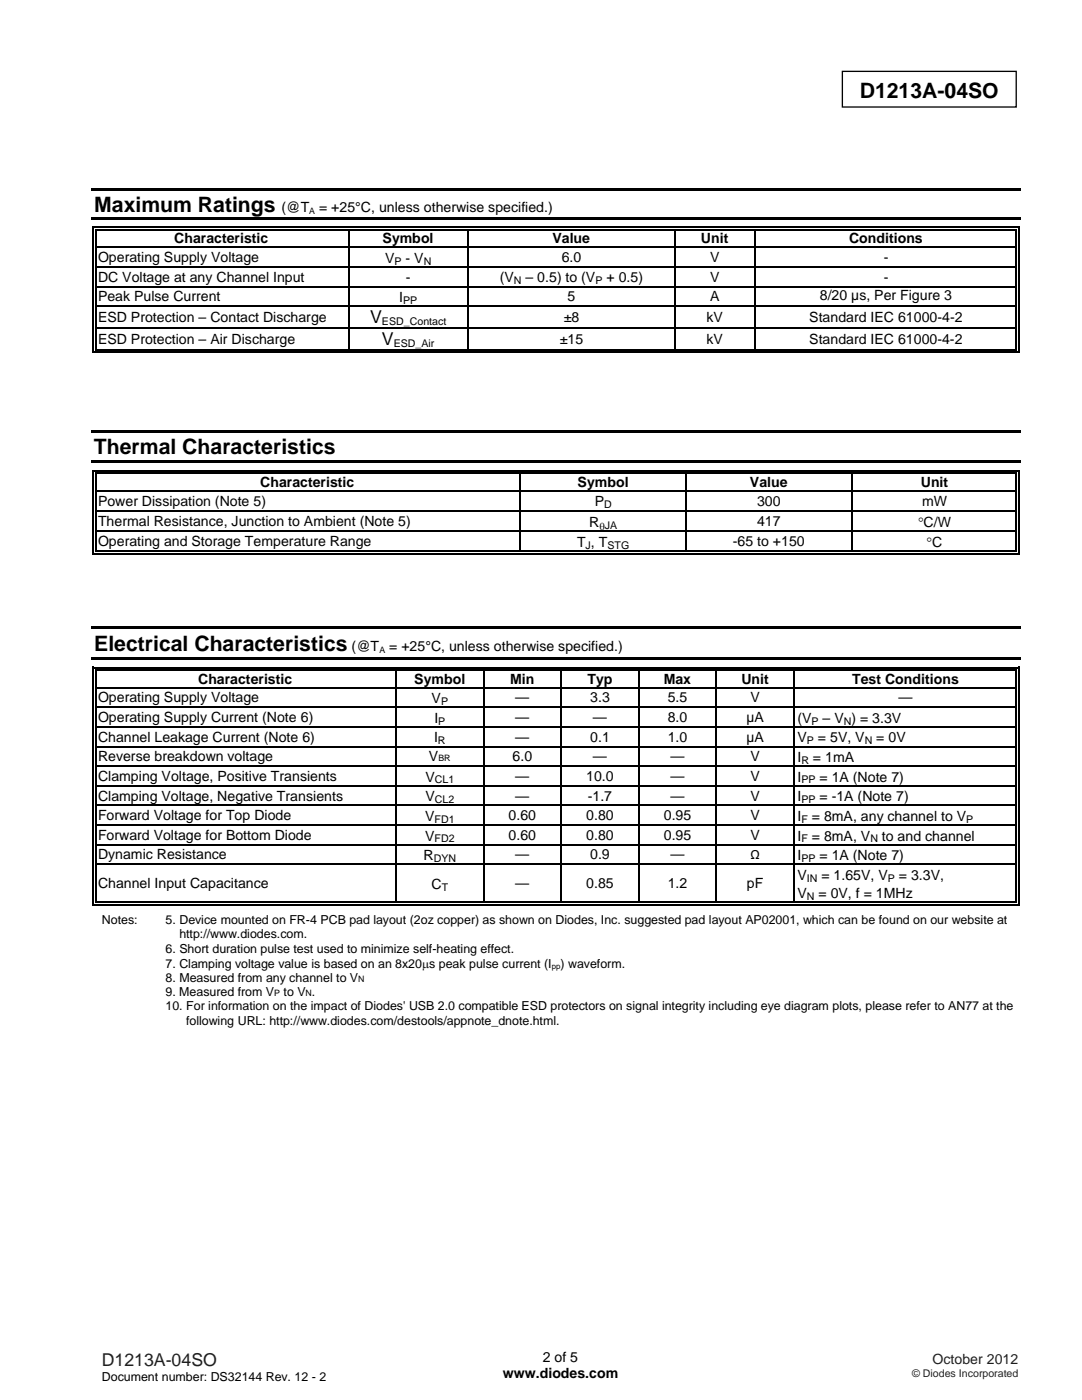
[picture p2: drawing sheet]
<svg xmlns="http://www.w3.org/2000/svg" width="216mm" height="279mm" viewBox="0 0 216 279" stroke-linecap="round" stroke-linejoin="round" font-family="sans-serif">
<defs><g id="words">
<g font-size="4.2">
<text x="171.6" y="19.6">D1213A-04SO</text>
<text x="18.8" y="42.3">Maximum Ratings</text>
<text x="18.7" y="90.6">Thermal Characteristics</text>
<text x="18.8" y="129.9">Electrical Characteristics</text>
</g>
<g font-size="3.5">
<text x="73.9" y="64.5">V</text>
<text x="76.2" y="68.8">V</text>
</g>
<text font-size="3.5" fill="#231f20" x="20.3" y="272.5">D1213A-04SO</text>
<g font-size="2.8">
<text x="56.2" y="42.3">(@T = +25°C, unless otherwise specified.)</text>
<text x="19.6" y="52.3">Operating Supply Voltage</text>
<text x="34.8" y="48.6">Characteristic</text>
<text x="76.3" y="48.6">Symbol</text>
<text x="76.9" y="52.4">V</text>
<text x="80.9" y="52.4">- V</text>
<text x="110.2" y="48.6">Value</text>
<text x="112.1" y="52.3">6.0</text>
<text x="139.9" y="48.6">Unit</text>
<text x="141.7" y="52.3">V</text>
<text x="169.4" y="48.6">Conditions</text>
<text x="176.3" y="52.3">-</text>
<text x="19.6" y="56.2">DC Voltage at any Channel Input</text>
<text x="81" y="56.2">-</text>
<text x="99.7" y="56.3">(V</text>
<text x="104.9" y="56.3">– 0.5) to (V</text>
<text x="121" y="56.3">+ 0.5)</text>
<text x="141.7" y="56.2">V</text>
<text x="163.6" y="59.9">8/20 µs, Per Figure 3</text>
<text x="176.3" y="56.2">-</text>
<text x="19.6" y="60.1">Peak Pulse Current</text>
<text x="19.6" y="64.2">ESD Protection – Contact Discharge</text>
<text x="79.7" y="60.3">I</text>
<text x="112.5" y="64.2">±8</text>
<text x="113.2" y="60.1">5</text>
<text x="141" y="64.2">kV</text>
<text x="141.7" y="60.1">A</text>
<text x="161.5" y="64.2">Standard IEC 61000-4-2</text>
<text x="19.6" y="68.6">ESD Protection – Air Discharge</text>
<text x="111.7" y="68.6">±15</text>
<text x="141" y="68.6">kV</text>
<text x="161.5" y="68.6">Standard IEC 61000-4-2</text>
<text x="19.6" y="100.9">Power Dissipation (Note 5)</text>
<text x="51.9" y="97.2">Characteristic</text>
<text x="115.2" y="97.2">Symbol</text>
<text x="118.7" y="101.1">P</text>
<text x="149.6" y="97.2">Value</text>
<text x="151.1" y="100.9">300</text>
<text x="183.7" y="97.2">Unit</text>
<text x="184" y="100.9">mW</text>
<text x="19.6" y="105">Thermal Resistance, Junction to Ambient (Note 5)</text>
<text x="117.6" y="105.2">R</text>
<text x="151.1" y="105">417</text>
<text x="183.2" y="105.1">°C/W</text>
<text x="19.6" y="109">Operating and Storage Temperature Range</text>
<text x="115.1" y="109.2">T , T</text>
<text x="146.2" y="109">-65 to +150</text>
<text x="184.9" y="109.1">°C</text>
<text x="70.2" y="129.9">(@T = +25°C, unless otherwise specified.)</text>
<text x="39.5" y="136.5">Characteristic</text>
<text x="82.7" y="136.5">Symbol</text>
<text x="101.8" y="136.5">Min</text>
<text x="117.2" y="136.5">Typ</text>
<text x="132.4" y="136.5">Max</text>
<text x="147.9" y="136.5">Unit</text>
<text x="170" y="136.5">Test Conditions</text>
<text x="19.6" y="140.2">Operating Supply Voltage</text>
<text x="86.1" y="140.3">V</text>
<text x="102.8" y="140.2">—</text>
<text x="117.8" y="140.2">3.3</text>
<text x="133.2" y="140.2">5.5</text>
<text x="149.8" y="140.2">V</text>
<text x="179.3" y="140.2">—</text>
<text x="19.6" y="144.1">Operating Supply Current (Note 6)</text>
<text x="19.6" y="148">Channel Leakage Current (Note 6)</text>
<text x="86.6" y="148.2">I</text>
<text x="86.7" y="144.3">I</text>
<text x="102.8" y="144.1">—</text>
<text x="102.8" y="148">—</text>
<text x="117.8" y="148">0.1</text>
<text x="118.3" y="144.1">—</text>
<text x="133.2" y="144.1">8.0</text>
<text x="133.2" y="148">1.0</text>
<text x="148.9" y="148">µA</text>
<text x="148.9" y="144.1">µA</text>
<text x="159.1" y="144.3">(V</text>
<text x="159.1" y="148.2">V</text>
<text x="163.2" y="148.2">= 5V, V</text>
<text x="164.1" y="144.3">– V ) = 3.3V</text>
<text x="174.9" y="148.2">= 0V</text>
<text x="19.6" y="151.9">Reverse breakdown voltage</text>
<text x="19.6" y="155.9">Clamping Voltage, Positive Transients</text>
<text x="84.9" y="156">V</text>
<text x="85.6" y="151.9">V</text>
<text x="102.3" y="151.9">6.0</text>
<text x="102.8" y="155.8">—</text>
<text x="117" y="155.9">10.0</text>
<text x="118.3" y="151.9">—</text>
<text x="133.8" y="155.9">—</text>
<text x="133.8" y="151.9">—</text>
<text x="149.8" y="155.9">V</text>
<text x="149.8" y="151.9">V</text>
<text x="159.1" y="152.1">I</text>
<text x="159.1" y="156">I</text>
<text x="162.2" y="152.1">= 1mA</text>
<text x="163.5" y="156">= 1A (Note 7)</text>
<text x="19.6" y="159.8">Clamping Voltage, Negative Transients</text>
<text x="84.9" y="159.9">V</text>
<text x="102.8" y="159.8">—</text>
<text x="117.3" y="159.8">-1.7</text>
<text x="133.8" y="159.8">—</text>
<text x="149.8" y="159.8">V</text>
<text x="159.1" y="159.9">I</text>
<text x="163.5" y="159.9">= -1A (Note 7)</text>
<text x="19.6" y="163.7">Forward Voltage for Top Diode</text>
<text x="19.6" y="167.6">Forward Voltage for Bottom Diode</text>
<text x="84.8" y="163.8">V</text>
<text x="84.8" y="167.7">V</text>
<text x="101.5" y="163.7">0.60</text>
<text x="101.5" y="167.6">0.60</text>
<text x="117" y="163.7">0.80</text>
<text x="117" y="167.6">0.80</text>
<text x="132.5" y="163.7">0.95</text>
<text x="132.5" y="167.6">0.95</text>
<text x="149.8" y="163.7">V</text>
<text x="149.8" y="167.6">V</text>
<text x="159.1" y="163.8">I</text>
<text x="159.1" y="167.7">I</text>
<text x="162" y="163.8">= 8mA, any channel to V</text>
<text x="162" y="167.7">= 8mA, V</text>
<text x="176" y="167.7">to and channel</text>
<text x="19.6" y="171.5">Dynamic Resistance</text>
<text x="84.5" y="171.7">R</text>
<text x="102.8" y="171.5">—</text>
<text x="117.8" y="171.5">0.9</text>
<text x="133.8" y="171.5">—</text>
<text x="149.8" y="171.5">Ω</text>
<text x="159.1" y="171.7">I</text>
<text x="163.5" y="171.7">= 1A (Note 7)</text>
<text x="19.6" y="177.3">Channel Input Capacitance</text>
<text x="86.1" y="177.4">C</text>
<text x="102.8" y="177.3">—</text>
<text x="117" y="177.3">0.85</text>
<text x="133.2" y="177.3">1.2</text>
<text x="149" y="177.3">pF</text>
<text x="159.1" y="175.6">V</text>
<text x="159.1" y="179.2">V</text>
<text x="163.3" y="179.2">= 0V, f = 1MHz</text>
<text x="163.9" y="175.6">= 1.65V, V</text>
<text x="179.4" y="175.6">= 3.3V,</text>
<text x="100.3" y="275.1">www.diodes.com</text>
<text x="108.3" y="271.9">2 of 5</text>
</g>
<text font-size="2.8" fill="#231f20" x="186.1" y="272.2">October 2012</text>
<g font-size="2.5">
<text x="20.3" y="184.4">Notes:</text>
<text x="33" y="184.4">5. Device mounted on FR-4 PCB pad layout (2oz copper) as shown on Diodes, Inc. suggested pad layout AP02001, which can be found on our website at</text>
<text x="33" y="190.1">6. Short duration pulse test used to minimize self-heating effect.</text>
<text x="35.8" y="187.3">http://www.diodes.com.</text>
<text x="33" y="196">8. Measured from any channel to V</text>
<text x="33" y="193.1">7. Clamping voltage value is based on an 8x20μs peak pulse current (I</text>
<text x="111.9" y="193.1">) waveform.</text>
<text x="33" y="198.8">9. Measured from V</text>
<text x="33" y="201.7">10. For information on the impact of Diodes' USB 2.0 compatible ESD protectors on signal integrity including eye diagram plots, please refer to AN77 at the</text>
<text x="56.6" y="198.8">to V .</text>
<text x="37.1" y="204.5">following URL: http://www.diodes.com/destools/appnote_dnote.html.</text>
<text x="20.3" y="275.6">Document number: DS32144 Rev. 12 - 2</text>
</g>
<g font-size="2.1">
<text x="78.7" y="52.8">P</text>
<text x="84.5" y="52.8">N</text>
<text x="102.6" y="56.7">N</text>
<text x="118.8" y="56.7">P</text>
<text x="76.2" y="64.9">ESD_Contact</text>
<text x="80.4" y="60.6">PP</text>
<text x="78.6" y="69.2">ESD_Air</text>
<text x="120.5" y="101.4">D</text>
<text x="119.6" y="105.7">θJA</text>
<text x="116.9" y="109.5">J</text>
<text x="121.2" y="109.5">STG</text>
<text x="88" y="140.7">P</text>
<text x="87.4" y="148.5">R</text>
<text x="87.5" y="144.6">P</text>
<text x="161" y="148.5">P</text>
<text x="161.9" y="144.6">P</text>
<text x="168.4" y="144.6">N</text>
<text x="172.6" y="148.5">N</text>
<text x="159.9" y="152.4">R</text>
<text x="86.8" y="156.4">CL1</text>
<text x="86.8" y="160.3">CL2</text>
<text x="159.9" y="156.4">PP</text>
<text x="159.9" y="160.3">PP</text>
<text x="86.7" y="164.2">FD1</text>
<text x="159.9" y="164.2">F</text>
<text x="192.8" y="164.2">P</text>
<text x="86.6" y="172">DYN</text>
<text x="86.7" y="168.1">FD2</text>
<text x="159.9" y="168.1">F</text>
<text x="159.9" y="172">PP</text>
<text x="173.7" y="168.1">N</text>
<text x="88.1" y="177.8">T</text>
<text x="161" y="175.9">IN</text>
<text x="161" y="179.6">N</text>
<text x="177.2" y="175.9">P</text>
</g>
<text font-size="2.1" fill="#231f20" x="182" y="274.8">© Diodes Incorporated</text>
<g font-size="1.8">
<text x="61.7" y="42.7">A</text>
<text x="75.7" y="130.2">A</text>
<text x="87.5" y="151.9">BR</text>
<text x="71.5" y="196">N</text>
<text x="54.7" y="198.8">P</text>
<text x="61" y="198.8">N</text>
</g>
<text font-size="1.6" x="110.1" y="193.5">pp</text>
</g></defs>
<path d="M168.1 14.2h34.7v7.2h-34.7z" fill="none" stroke="#000" stroke-width=".26"/>
<g fill="#000">
<path d="M18.3 37.5h185.4v.5h-185.4zM18.3 43.2h185.4v.6h-185.4zM18.5 45.2h.2v.8h-.2zM18.5 45.2h.7v.2h-.7zM18.5 49.2h.2v.3h-.2zM18.5 53.1h.2v.3h-.2zM18.5 57.1h.2v.2h-.2zM19 45.7h.2v.3h-.2zM19 49.2h.2v.3h-.2zM19 53.1h.2v.3h-.2zM19 57.1h.2v.2h-.2zM69.4 46h.3z"/>
<path d="M69.4 45.2h.8v.2h-.8zM69.4 45.7h.8v.3h-.8zM69.4 49.2h.3v.3h-.3zM69.4 53.1h.3v.3h-.3zM69.4 57.1h.3v.2h-.3zM93.3 46h.2zM93.3 45.2h.7v.2h-.7zM93.3 45.7h.7v.3h-.7zM93.3 49.2h.2v.3h-.2zM93.3 53.1h.2v.3h-.2zM93.3 57.1h.2v.2h-.2zM134.6 46h.2z"/>
<path d="M134.6 45.2h.7v.2h-.7zM134.6 45.7h.7v.3h-.7zM134.6 49.2h.2v.3h-.2zM134.6 53.1h.2v.3h-.2zM134.6 57.1h.2v.2h-.2zM150.5 46h.2zM150.5 45.2h.7v.2h-.7zM150.5 45.7h.7v.3h-.7zM150.5 49.2h.2v.3h-.2zM150.5 53.1h.2v.3h-.2zM150.5 57.1h.2v.2h-.2zM202.6 45.2h.8v.2h-.8z"/>
<path d="M202.6 45.7h.3v.3h-.3zM202.6 49.2h.3v.3h-.3zM202.6 53.1h.3v.3h-.3zM202.6 57.1h.3v.2h-.3zM203.1 45.2h.3v.8h-.3zM203.1 49.2h.3v.3h-.3zM203.1 53.1h.3v.3h-.3zM203.1 57.1h.3v.2h-.3zM18.5 61h.2v.3h-.2zM18.5 65.3h.2v.3h-.2zM18.5 70.1h.7v.3h-.7zM19 61h.2v.3h-.2z"/>
<path d="M19 65.3h.2v.3h-.2zM19 69.6h.2v.3h-.2zM69.4 61h.3v.3h-.3zM69.4 65.3h.3v.3h-.3zM69.4 69.6h.8v.3h-.8zM93.3 61h.2v.3h-.2zM93.3 65.3h.2v.3h-.2zM93.3 69.6h.7v.3h-.7zM134.6 61h.2v.3h-.2zM134.6 65.3h.2v.3h-.2zM134.6 69.6h.7v.3h-.7zM150.5 61h.2v.3h-.2z"/>
<path d="M150.5 65.3h.2v.3h-.2zM150.5 69.6h.7v.3h-.7zM150.5 70.1h.7v.3h-.7zM202.6 61h.3v.3h-.3zM202.6 65.3h.3v.3h-.3zM202.6 70.1h.8v.3h-.8zM202.6 69.6h.3v.3h-.3zM203.1 61h.3v.3h-.3zM203.1 65.3h.3v.3h-.3zM203.1 69.6h.3v.8h-.3zM18.2 85.8h185.5v.5h-185.5zM18.2 91.9h185.5v.5h-185.5z"/>
<path d="M18.5 93.8h.2v.8h-.2zM18.5 93.8h.7v.3h-.7zM18.5 97.9h.2v.2h-.2zM19 94.3h.2v.3h-.2zM19 97.9h.2v.2h-.2zM103.7 94.6h.3zM103.7 93.8h.8v.3h-.8zM103.7 94.3h.8v.3h-.8zM103.7 97.9h.3v.2h-.3zM136.8 94.6h.2zM136.8 93.8h.7v.3h-.7zM136.8 94.3h.7v.3h-.7z"/>
<path d="M136.8 97.9h.2v.2h-.2zM169.8 94.6h.3zM169.8 93.8h.8v.3h-.8zM169.8 94.3h.8v.3h-.8zM169.8 97.9h.3v.2h-.3zM202.6 93.8h.8v.3h-.8zM202.6 94.3h.3v.3h-.3zM202.6 97.9h.3v.2h-.3zM203.1 93.8h.3v.8h-.3zM203.1 97.9h.3v.2h-.3zM18.5 101.8h.2v.3h-.2zM18.5 105.9h.2v.3h-.2z"/>
<path d="M18.5 110.4h.7v.3h-.7zM19 101.8h.2v.3h-.2zM19 105.9h.2v.3h-.2zM19 109.9h.2v.3h-.2zM103.7 101.8h.3v.3h-.3zM103.7 105.9h.3v.3h-.3zM103.7 109.9h.8v.3h-.8zM136.8 101.8h.2v.3h-.2zM136.8 105.9h.2v.3h-.2zM136.8 109.9h.7v.3h-.7zM169.8 101.8h.3v.3h-.3zM169.8 105.9h.3v.3h-.3z"/>
<path d="M169.8 109.9h.8v.3h-.8zM202.6 101.8h.3v.3h-.3zM202.6 105.9h.3v.3h-.3zM202.6 110.4h.8v.3h-.8zM202.6 109.9h.3v.3h-.3zM203.1 101.8h.3v.3h-.3zM203.1 105.9h.3v.3h-.3zM203.1 109.9h.3v.8h-.3zM18.3 125.1h185.4v.5h-185.4zM18.3 131.1h185.4v.6h-185.4zM18.5 133.1h.2v.8h-.2zM18.5 133.1h.7v.2h-.7z"/>
<path d="M18.5 137.1h.2v.3h-.2zM19 133.6h.2v.3h-.2zM19 137.1h.2v.3h-.2zM78.9 133.9h.3zM78.9 133.1h.8v.2h-.8zM78.9 133.6h.8v.3h-.8zM78.9 137.1h.3v.3h-.3zM96.4 133.9h.2zM96.4 133.1h.8v.2h-.8zM96.4 133.6h.8v.3h-.8zM96.4 137.1h.2v.3h-.2zM111.9 133.9h.2z"/>
<path d="M111.9 133.1h.7v.2h-.7zM111.9 133.6h.7v.3h-.7zM111.9 137.1h.2v.3h-.2zM127.4 133.9h.2zM127.4 133.1h.7v.2h-.7zM127.4 133.6h.7v.3h-.7zM127.4 137.1h.2v.3h-.2zM142.8 133.9h.3zM142.8 133.1h.8v.2h-.8zM142.8 133.6h.8v.3h-.8zM142.8 137.1h.3v.3h-.3zM158.3 133.9h.3z"/>
<path d="M158.3 133.1h.8v.2h-.8zM158.3 133.6h.8v.3h-.8zM158.3 137.1h.3v.3h-.3zM202.6 133.1h.8v.2h-.8zM202.6 133.6h.3v.3h-.3zM202.6 137.1h.3v.3h-.3zM203.1 133.1h.3v.8h-.3zM203.1 137.1h.3v.3h-.3zM18.5 141h.2v.3h-.2zM18.5 144.9h.2v.3h-.2zM18.5 148.9h.2v.2h-.2zM18.5 152.8h.2v.3h-.2z"/>
<path d="M18.5 156.7h.2v.3h-.2zM19 141h.2v.3h-.2zM19 144.9h.2v.3h-.2zM19 148.9h.2v.2h-.2zM19 152.8h.2v.3h-.2zM19 156.7h.2v.3h-.2zM78.9 141h.3v.3h-.3zM78.9 144.9h.3v.3h-.3zM78.9 148.9h.3v.2h-.3zM78.9 152.8h.3v.3h-.3zM78.9 156.7h.3v.3h-.3zM96.4 141h.2v.3h-.2z"/>
<path d="M96.4 144.9h.2v.3h-.2zM96.4 148.9h.2v.2h-.2zM96.4 152.8h.2v.3h-.2zM96.4 156.7h.2v.3h-.2zM111.9 141h.2v.3h-.2zM111.9 144.9h.2v.3h-.2zM111.9 148.9h.2v.2h-.2zM111.9 152.8h.2v.3h-.2zM111.9 156.7h.2v.3h-.2zM127.4 141h.2v.3h-.2zM127.4 144.9h.2v.3h-.2zM127.4 148.9h.2v.2h-.2z"/>
<path d="M127.4 152.8h.2v.3h-.2zM127.4 156.7h.2v.3h-.2zM142.8 141h.3v.3h-.3zM142.8 144.9h.3v.3h-.3zM142.8 148.9h.3v.2h-.3zM142.8 152.8h.3v.3h-.3zM142.8 156.7h.3v.3h-.3zM158.3 141h.3v.3h-.3zM158.3 144.9h.3v.3h-.3zM158.3 148.9h.3v.2h-.3zM158.3 152.8h.3v.3h-.3zM158.3 156.7h.3v.3h-.3z"/>
<path d="M202.6 141h.3v.3h-.3zM202.6 144.9h.3v.3h-.3zM202.6 148.9h.3v.2h-.3zM202.6 152.8h.3v.3h-.3zM202.6 156.7h.3v.3h-.3zM203.1 141h.3v.3h-.3zM203.1 144.9h.3v.3h-.3zM203.1 148.9h.3v.2h-.3zM203.1 152.8h.3v.3h-.3zM203.1 156.7h.3v.3h-.3zM18.5 160.6h.2v.3h-.2zM18.5 164.5h.2v.3h-.2z"/>
<path d="M18.5 168.4h.2v.3h-.2zM18.5 172.4h.2v.2h-.2zM19 160.6h.2v.3h-.2zM19 164.5h.2v.3h-.2zM19 168.4h.2v.3h-.2zM19 172.4h.2v.2h-.2zM78.9 160.6h.3v.3h-.3zM78.9 164.5h.3v.3h-.3zM78.9 168.4h.3v.3h-.3zM78.9 172.4h.3v.2h-.3zM96.4 160.6h.2v.3h-.2zM96.4 164.5h.2v.3h-.2z"/>
<path d="M96.4 168.4h.2v.3h-.2zM96.4 172.4h.2v.2h-.2zM111.9 160.6h.2v.3h-.2zM111.9 164.5h.2v.3h-.2zM111.9 168.4h.2v.3h-.2zM111.9 172.4h.2v.2h-.2zM127.4 160.6h.2v.3h-.2zM127.4 164.5h.2v.3h-.2zM127.4 168.4h.2v.3h-.2zM127.4 172.4h.2v.2h-.2zM142.8 160.6h.3v.3h-.3zM142.8 164.5h.3v.3h-.3z"/>
<path d="M142.8 168.4h.3v.3h-.3zM142.8 172.4h.3v.2h-.3zM158.3 160.6h.3v.3h-.3zM158.3 164.5h.3v.3h-.3zM158.3 168.4h.3v.3h-.3zM158.3 172.4h.3v.2h-.3zM202.6 160.6h.3v.3h-.3zM202.6 164.5h.3v.3h-.3zM202.6 168.4h.3v.3h-.3zM202.6 172.4h.3v.2h-.3zM203.1 160.6h.3v.3h-.3zM203.1 164.5h.3v.3h-.3z"/>
<path d="M203.1 168.4h.3v.3h-.3zM203.1 172.4h.3v.2h-.3zM18.5 180.5h.7v.2h-.7zM19 180h.2v.2h-.2zM78.9 180h.8v.2h-.8zM96.4 180h.8v.2h-.8zM111.9 180h.7v.2h-.7zM127.4 180h.7v.2h-.7zM127.4 180.5h.7v.2h-.7zM142.8 180h.8v.2h-.8zM158.3 180h.8v.2h-.8zM202.6 180.5h.8v.2h-.8z"/>
<path d="M202.6 180h.3v.2h-.3zM203.1 180h.3v.7h-.3z"/>
</g>
<g fill="none" stroke="#000" stroke-width=".25">
<path d="M18.6 46v3.2M18.6 49.5v3.6M18.6 53.4v3.7M18.6 57.3v3.7M19.1 46v3.2M19.1 49.5v3.6M19.1 53.4v3.7M19.1 57.3v3.7M19.2 45.3h50.2M19.2 45.8h50.2M19.2 49.4h50.2M19.2 53.3h50.2"/>
<path d="M19.2 57.2h50.2M69.6 46v3.2M69.6 49.5v3.6M69.6 53.4v3.7M69.6 57.3v3.7M69.7 49.4h23.6M69.7 53.3h23.6M69.7 57.2h23.6M70.2 45.3h23.1M70.2 45.8h23.1M93.4 46v3.2M93.4 49.5v3.6"/>
<path d="M93.4 53.4v3.7M93.4 57.3v3.7M93.5 49.4h41.1M93.5 53.3h41.1M93.5 57.2h41.1M94 45.3h40.6M94 45.8h40.6M134.7 46v3.2M134.7 49.5v3.6M134.7 53.4v3.7M134.7 57.3v3.7M134.8 49.4h15.7"/>
<path d="M134.8 53.3h15.7M134.8 57.2h15.7M135.3 45.3h15.2M135.3 45.8h15.2M150.6 46v3.2M150.6 49.5v3.6M150.6 53.4v3.7M150.6 57.3v3.7M150.7 49.4h51.9M150.7 53.3h51.9M150.7 57.2h51.9M151.2 45.3h51.4"/>
<path d="M151.2 45.8h51.4M202.8 46v3.2M202.8 49.5v3.6M202.8 53.4v3.7M202.8 57.3v3.7M203.3 46v3.2M203.3 49.5v3.6M203.3 53.4v3.7M203.3 57.3v3.7M18.6 61.3v4M18.6 65.6v4.8M19.1 61.3v4"/>
<path d="M19.1 65.6v4M19.2 61.1h50.2M19.2 65.4h50.2M19.2 70.3h131.3M19.2 69.8h50.2M69.6 61.3v4M69.6 65.6v4M69.7 61.1h23.6M69.7 65.4h23.6M70.2 69.8h23.1M93.4 61.3v4M93.4 65.6v4"/>
<path d="M93.5 61.1h41.1M93.5 65.4h41.1M94 69.8h40.6M134.7 61.3v4M134.7 65.6v4M134.8 61.1h15.7M134.8 65.4h15.7M135.3 69.8h15.2M150.6 61.3v4M150.6 65.6v4M150.7 61.1h51.9M150.7 65.4h51.9"/>
<path d="M151.2 70.3h51.4M151.2 69.8h51.4M202.8 61.3v4M202.8 65.6v4M203.3 61.3v4M203.3 65.6v4M18.6 94.6v3.3M18.6 98.1v3.7M19.1 94.6v3.3M19.1 98.1v3.7M19.2 94h84.5M19.2 94.5h84.5"/>
<path d="M19.2 98h84.5M103.8 94.6v3.3M103.8 98.1v3.7M104 98h32.8M104.5 94h32.3M104.5 94.5h32.3M136.9 94.6v3.3M136.9 98.1v3.7M137 98h32.8M137.5 94h32.3M137.5 94.5h32.3M169.9 94.6v3.3"/>
<path d="M169.9 98.1v3.7M170.1 98h32.5M170.6 94h32M170.6 94.5h32M202.8 94.6v3.3M202.8 98.1v3.7M203.3 94.6v3.3M203.3 98.1v3.7M18.6 102.1v3.8M18.6 106.2v4.5M19.1 102.1v3.8M19.1 106.2v3.7"/>
<path d="M19.2 101.9h84.5M19.2 106.1h84.5M19.2 110.5h183.4M19.2 110h84.5M103.8 102.1v3.8M103.8 106.2v3.7M104 101.9h32.8M104 106.1h32.8M104.5 110h32.3M136.9 102.1v3.8M136.9 106.2v3.7M137 101.9h32.8"/>
<path d="M137 106.1h32.8M137.5 110h32.3M169.9 102.1v3.8M169.9 106.2v3.7M170.1 101.9h32.5M170.1 106.1h32.5M170.6 110h32M202.8 102.1v3.8M202.8 106.2v3.7M203.3 102.1v3.8M203.3 106.2v3.7M18.6 133.9v3.2"/>
<path d="M18.6 137.4v3.6M19.1 133.9v3.2M19.1 137.4v3.6M19.2 133.2h59.7M19.2 133.7h59.7M19.2 137.2h59.7M79.1 133.9v3.2M79.1 137.4v3.6M79.2 137.2h17.2M79.7 133.2h16.7M79.7 133.7h16.7M96.5 133.9v3.2"/>
<path d="M96.5 137.4v3.6M96.6 137.2h15.3M97.2 133.2h14.7M97.2 133.7h14.7M112 133.9v3.2M112 137.4v3.6M112.1 137.2h15.3M112.6 133.2h14.8M112.6 133.7h14.8M127.5 133.9v3.2M127.5 137.4v3.6M127.6 137.2h15.2"/>
<path d="M128.1 133.2h14.7M128.1 133.7h14.7M142.9 133.9v3.2M142.9 137.4v3.6M143.1 137.2h15.2M143.6 133.2h14.7M143.6 133.7h14.7M158.4 133.9v3.2M158.4 137.4v3.6M158.6 137.2h44M159.1 133.2h43.5M159.1 133.7h43.5"/>
<path d="M202.8 133.9v3.2M202.8 137.4v3.6M203.3 133.9v3.2M203.3 137.4v3.6M18.6 141.3v3.6M18.6 145.2v3.7M18.6 149.1v3.7M18.6 153.1v3.6M18.6 157v3.6M19.1 141.3v3.6M19.1 145.2v3.7M19.1 149.1v3.7"/>
<path d="M19.1 153.1v3.6M19.1 157v3.6M19.2 141.2h59.7M19.2 145.1h59.7M19.2 149h59.7M19.2 152.9h59.7M19.2 156.8h59.7M79.1 141.3v3.6M79.1 145.2v3.7M79.1 149.1v3.7M79.1 153.1v3.6M79.1 157v3.6"/>
<path d="M79.2 141.2h17.2M79.2 145.1h17.2M79.2 149h17.2M79.2 152.9h17.2M79.2 156.8h17.2M96.5 141.3v3.6M96.5 145.2v3.7M96.5 149.1v3.7M96.5 153.1v3.6M96.5 157v3.6M96.6 141.2h15.3M96.6 145.1h15.3"/>
<path d="M96.6 149h15.3M96.6 152.9h15.3M96.6 156.8h15.3M112 141.3v3.6M112 145.2v3.7M112 149.1v3.7M112 153.1v3.6M112 157v3.6M112.1 141.2h15.3M112.1 145.1h15.3M112.1 149h15.3M112.1 152.9h15.3"/>
<path d="M112.1 156.8h15.3M127.5 141.3v3.6M127.5 145.2v3.7M127.5 149.1v3.7M127.5 153.1v3.6M127.5 157v3.6M127.6 141.2h15.2M127.6 145.1h15.2M127.6 149h15.2M127.6 152.9h15.2M127.6 156.8h15.2M142.9 141.3v3.6"/>
<path d="M142.9 145.2v3.7M142.9 149.1v3.7M142.9 153.1v3.6M142.9 157v3.6M143.1 141.2h15.2M143.1 145.1h15.2M143.1 149h15.2M143.1 152.9h15.2M143.1 156.8h15.2M158.4 141.3v3.6M158.4 145.2v3.7M158.4 149.1v3.7"/>
<path d="M158.4 153.1v3.6M158.4 157v3.6M158.6 141.2h44M158.6 145.1h44M158.6 149h44M158.6 152.9h44M158.6 156.8h44M202.8 141.3v3.6M202.8 145.2v3.7M202.8 149.1v3.7M202.8 153.1v3.6M202.8 157v3.6"/>
<path d="M203.3 141.3v3.6M203.3 145.2v3.7M203.3 149.1v3.7M203.3 153.1v3.6M203.3 157v3.6M18.6 160.9v3.6M18.6 164.8v3.6M18.6 168.7v3.7M18.6 172.6v8.1M19.1 160.9v3.6M19.1 164.8v3.6M19.1 168.7v3.7"/>
<path d="M19.1 172.6v7.4M19.2 160.7h59.7M19.2 164.7h59.7M19.2 168.6h59.7M19.2 172.5h59.7M79.1 160.9v3.6M79.1 164.8v3.6M79.1 168.7v3.7M79.1 172.6v7.4M79.2 160.7h17.2M79.2 164.7h17.2M79.2 168.6h17.2"/>
<path d="M79.2 172.5h17.2M96.5 160.9v3.6M96.5 164.8v3.6M96.5 168.7v3.7M96.5 172.6v7.4M96.6 160.7h15.3M96.6 164.7h15.3M96.6 168.6h15.3M96.6 172.5h15.3M112 160.9v3.6M112 164.8v3.6M112 168.7v3.7"/>
<path d="M112 172.6v7.4M112.1 160.7h15.3M112.1 164.7h15.3M112.1 168.6h15.3M112.1 172.5h15.3M127.5 160.9v3.6M127.5 164.8v3.6M127.5 168.7v3.7M127.5 172.6v7.4M127.6 160.7h15.2M127.6 164.7h15.2M127.6 168.6h15.2"/>
<path d="M127.6 172.5h15.2M142.9 160.9v3.6M142.9 164.8v3.6M142.9 168.7v3.7M142.9 172.6v7.4M143.1 160.7h15.2M143.1 164.7h15.2M143.1 168.6h15.2M143.1 172.5h15.2M158.4 160.9v3.6M158.4 164.8v3.6M158.4 168.7v3.7"/>
<path d="M158.4 172.6v7.4M158.6 160.7h44M158.6 164.7h44M158.6 168.6h44M158.6 172.5h44M202.8 160.9v3.6M202.8 164.8v3.6M202.8 168.7v3.7M202.8 172.6v7.4M203.3 160.9v3.6M203.3 164.8v3.6M203.3 168.7v3.7"/>
<path d="M203.3 172.6v7.4M19.2 180.6h108.2M19.2 180.1h59.7M79.7 180.1h16.7M97.2 180.1h14.7M112.6 180.1h14.8M128.1 180.6h74.5M128.1 180.1h14.7M143.6 180.1h14.7M159.1 180.1h43.5"/>
</g>
<use href="#words"/>
</svg>
